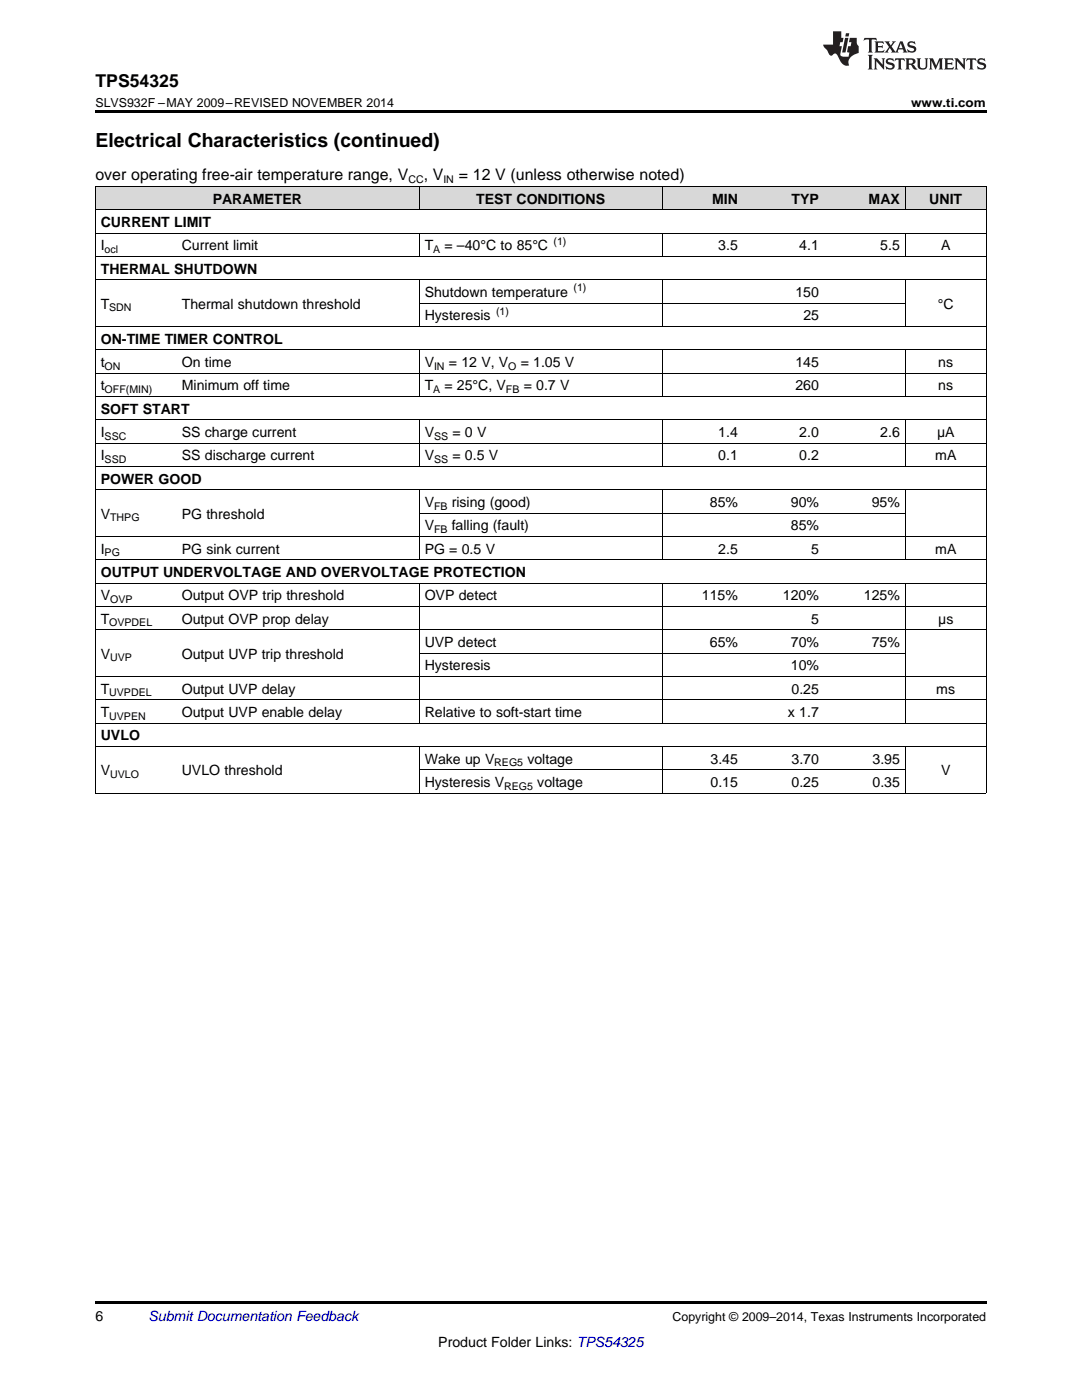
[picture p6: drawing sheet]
<svg xmlns="http://www.w3.org/2000/svg" width="216mm" height="279mm" viewBox="0 0 216 279" stroke-linecap="round" stroke-linejoin="round" font-family="sans-serif">
<defs><g id="words">
<text font-size="3.9" x="19" y="29.3">Electrical Characteristics (continued)</text>
<text font-size="3.5" x="19" y="17.3">TPS54325</text>
<g font-size="3.2">
<text x="19" y="36">over operating free-air temperature range, V</text>
<text x="84.5" y="36">, V</text>
<text x="91.5" y="36">= 12 V (unless otherwise noted)</text>
</g>
<g font-size="2.8">
<text x="42.4" y="40.6">PARAMETER</text>
<text x="95" y="40.6">TEST CONDITIONS</text>
<text x="142.1" y="40.6">MIN</text>
<text x="157.9" y="40.6">TYP</text>
<text x="173.3" y="40.6">MAX</text>
<text x="185.4" y="40.6">UNIT</text>
<text x="20.1" y="45.3">CURRENT LIMIT</text>
<text x="20.1" y="50">I</text>
<text x="36.3" y="50">Current limit</text>
<text x="84.7" y="50">T</text>
<text x="88.7" y="50">= –40°C to 85°C</text>
<text x="143.3" y="50">3.5</text>
<text x="159.5" y="50">4.1</text>
<text x="175.6" y="50">5.5</text>
<text x="187.8" y="50">A</text>
<text x="20.1" y="54.6">THERMAL SHUTDOWN</text>
<text x="84.7" y="59.3">Shutdown temperature</text>
<text x="158.7" y="59.3">150</text>
<text x="20.1" y="61.6">T</text>
<text x="36.3" y="61.6">Thermal shutdown threshold</text>
<text x="84.7" y="63.9">Hysteresis</text>
<text x="160.3" y="63.9">25</text>
<text x="187.1" y="61.6">°C</text>
<text x="20.1" y="68.6">ON-TIME TIMER CONTROL</text>
<text x="20.1" y="73.2">t</text>
<text x="20.1" y="77.9">t</text>
<text x="36.3" y="73.2">On time</text>
<text x="36.3" y="77.9">Minimum off time</text>
<text x="84.7" y="73.2">V</text>
<text x="84.7" y="77.9">T</text>
<text x="88.7" y="77.9">= 25°C, V</text>
<text x="89.6" y="73.2">= 12 V, V</text>
<text x="103.9" y="73.2">= 1.05 V</text>
<text x="104.5" y="77.9">= 0.7 V</text>
<text x="158.7" y="73.2">145</text>
<text x="158.7" y="77.9">260</text>
<text x="187.2" y="73.2">ns</text>
<text x="187.2" y="77.9">ns</text>
<text x="20.1" y="82.5">SOFT START</text>
<text x="20.1" y="87.2">I</text>
<text x="36.3" y="87.2">SS charge current</text>
<text x="84.7" y="87.2">V</text>
<text x="90.3" y="87.2">= 0 V</text>
<text x="143.3" y="87.2">1.4</text>
<text x="159.5" y="87.2">2.0</text>
<text x="175.6" y="87.2">2.6</text>
<text x="187" y="87.2">μA</text>
<text x="20.1" y="91.9">I</text>
<text x="36.3" y="91.9">SS discharge current</text>
<text x="84.7" y="91.9">V</text>
<text x="90.3" y="91.9">= 0.5 V</text>
<text x="143.3" y="91.9">0.1</text>
<text x="159.5" y="91.9">0.2</text>
<text x="186.6" y="91.9">mA</text>
<text x="20.1" y="96.5">POWER GOOD</text>
<text x="84.7" y="101.2">V</text>
<text x="90.1" y="101.2">rising (good)</text>
<text x="141.6" y="101.2">85%</text>
<text x="157.8" y="101.2">90%</text>
<text x="174" y="101.2">95%</text>
<text x="20.1" y="103.5">V</text>
<text x="36.3" y="103.5">PG threshold</text>
<text x="84.7" y="105.8">V</text>
<text x="90.1" y="105.8">falling (fault)</text>
<text x="157.8" y="105.8">85%</text>
<text x="20.1" y="110.5">I</text>
<text x="36.3" y="110.5">PG sink current</text>
<text x="84.7" y="110.5">PG = 0.5 V</text>
<text x="143.3" y="110.5">2.5</text>
<text x="161.9" y="110.5">5</text>
<text x="186.6" y="110.5">mA</text>
<text x="20.1" y="115.1">OUTPUT UNDERVOLTAGE AND OVERVOLTAGE PROTECTION</text>
<text x="20.1" y="119.8">V</text>
<text x="36.3" y="119.8">Output OVP trip threshold</text>
<text x="84.7" y="119.8">OVP detect</text>
<text x="140.1" y="119.8">115%</text>
<text x="156.2" y="119.8">120%</text>
<text x="172.4" y="119.8">125%</text>
<text x="20.1" y="124.5">T</text>
<text x="36.3" y="124.5">Output OVP prop delay</text>
<text x="161.9" y="124.5">5</text>
<text x="187.2" y="124.5">μs</text>
<text x="20.1" y="131.4">V</text>
<text x="36.3" y="131.4">Output UVP trip threshold</text>
<text x="84.7" y="129.1">UVP detect</text>
<text x="141.6" y="129.1">65%</text>
<text x="157.8" y="129.1">70%</text>
<text x="174" y="129.1">75%</text>
<text x="84.7" y="133.8">Hysteresis</text>
<text x="157.8" y="133.8">10%</text>
<text x="20.1" y="138.4">T</text>
<text x="20.1" y="143.1">T</text>
<text x="36.3" y="138.4">Output UVP delay</text>
<text x="36.3" y="143.1">Output UVP enable delay</text>
<text x="84.7" y="143.1">Relative to soft-start time</text>
<text x="157.2" y="143.1">x 1.7</text>
<text x="157.9" y="138.4">0.25</text>
<text x="186.8" y="138.4">ms</text>
<text x="20.1" y="147.7">UVLO</text>
<text x="20.1" y="154.7">V</text>
<text x="36.3" y="154.7">UVLO threshold</text>
<text x="84.7" y="152.4">Wake up V</text>
<text x="105.2" y="152.4">voltage</text>
<text x="141.8" y="152.4">3.45</text>
<text x="157.9" y="152.4">3.70</text>
<text x="174.1" y="152.4">3.95</text>
<text x="187.8" y="154.7">V</text>
<text x="84.7" y="157.1">Hysteresis V</text>
<text x="107.2" y="157.1">voltage</text>
<text x="141.8" y="157.1">0.15</text>
<text x="157.9" y="157.1">0.25</text>
<text x="174.1" y="157.1">0.35</text>
<text x="19" y="263.6">6</text>
<text x="87.5" y="268.9">Product Folder Links: TPS54325</text>
</g>
<text font-size="2.8" fill="#0000c8" x="29.6" y="263.6">Submit Documentation Feedback</text>
<g font-size="2.5">
<text x="19" y="21.4">SLVS932F –MAY 2009–REVISED NOVEMBER 2014</text>
<text x="181.8" y="21.4">www.ti.com</text>
<text x="134.2" y="263.6">Copyright © 2009–2014, Texas Instruments Incorporated</text>
</g>
<g font-size="2.1">
<text x="81.5" y="36.6">CC</text>
<text x="88.5" y="36.6">IN</text>
<text x="20.9" y="50.5">ocl</text>
<text x="86.4" y="50.5">A</text>
<text x="110.5" y="48.8">(1)</text>
<text x="114.4" y="58.1">(1)</text>
<text x="21.8" y="62.2">SDN</text>
<text x="99" y="62.8">(1)</text>
<text x="20.9" y="73.8">ON</text>
<text x="86.6" y="73.8">IN</text>
<text x="101.4" y="73.8">O</text>
<text x="20.9" y="78.5">OFF(MIN)</text>
<text x="86.4" y="78.5">A</text>
<text x="101" y="78.5">FB</text>
<text x="20.9" y="87.8">SSC</text>
<text x="86.6" y="87.8">SS</text>
<text x="20.9" y="92.4">SSD</text>
<text x="86.6" y="92.4">SS</text>
<text x="86.6" y="101.7">FB</text>
<text x="22" y="104.1">THPG</text>
<text x="86.6" y="106.4">FB</text>
<text x="20.9" y="111.1">PG</text>
<text x="21.8" y="125">OVPDEL</text>
<text x="22" y="120.4">OVP</text>
<text x="22" y="132">UVP</text>
<text x="21.8" y="139">UVPDEL</text>
<text x="21.8" y="143.7">UVPEN</text>
<text x="22" y="155.3">UVLO</text>
<text x="98.6" y="153">REG5</text>
<text x="100.6" y="157.6">REG5</text>
</g>
</g></defs>
<g fill="#d8d8d8">
<path d="M19 37.3h16.2v4.6h-16.2z"/>
<path d="M35.2 37.3h48.5v4.6h-48.5z"/>
<path d="M83.7 37.3h48.5v4.6h-48.5z"/>
<path d="M132.2 37.3h16.1v4.6h-16.1z"/>
<path d="M148.3 37.3h16.2v4.6h-16.2z"/>
<path d="M164.5 37.3h16.2v4.6h-16.2z"/>
<path d="M180.7 37.3h16.1v4.6h-16.1z"/>
</g>
<path d="M19 22h177.8v.5h-177.8zM19 259.7h177.8v.5h-177.8z" fill="#000"/>
<g fill="none" stroke="#000" stroke-width=".2">
<path d="M19 37.2h177.8M19.1 37.2v121.1M83.6 37.2v4.7M132.1 37.2v4.7M180.6 37.2v4.7M196.8 37.2v121.1M19 55.8h177.8M19 51.2h177.8M19 46.5h177.8M19 41.9h177.8M83.6 46.6v4.6M83.6 55.9v9.3"/>
<path d="M132.1 46.6v4.6M132.1 55.9v9.3M180.6 46.6v4.6M180.6 55.9v9.3M19 79.1h177.8M19 74.5h177.8M19 69.8h177.8M19 65.1h177.8M83.6 69.8v9.4M83.7 60.5h97M132.1 69.8v9.4M180.6 69.8v9.4"/>
<path d="M19 97.7h177.8M19 93.1h177.8M19 88.4h177.8M19 83.8h177.8M83.6 83.8v9.3M83.6 97.8v14M132.1 83.8v9.3M132.1 97.8v14M180.6 83.8v9.3M180.6 97.8v14M19 116.4h177.8M19 111.7h177.8"/>
<path d="M19 107.1h177.8M83.6 116.4v28M83.7 102.4h97M132.1 116.4v28M180.6 116.4v28M19 139.6h177.8M19 135h177.8M19 125.7h177.8M19 121h177.8M83.7 130.3h97M19 158.3h177.8M19 149h177.8"/>
<path d="M19 144.3h177.8M83.6 149v9.3M83.7 153.6h97M132.1 149v9.3M180.6 149v9.3"/>
</g>
<g fill="#231f20">
<path d="M172.5 7.6l-.1 .5 .4-.2h.6v.1v2.1l-.2 .4h.9l-.2-.4v-2.1l.1-.1h.5l.5 .2-.2-.5zM174.5 8.3l.2 .3v1.5l-.2 .4h1.8l.2-.6a1.04 1.04 0 0 1-1.3 .2v-.7h.6l.3 .2v-.6l-.3 .2h-.6v-.6l.8-.1 .4 .3-.2-.5zM176.5 8.3l.9 1.1-.9 1.1h.8l-.2-.2 .4-.7 .5 .7-.2 .2h1.5l-.2-.2 .2-.4h.9l.1 .4-.2 .2h1l-.3-.3-.7-1.9h-.5l-.9 2-.8-1 .9-1h-.8l.1 .3-.4 .5-.3-.6 .1-.2zM179.7 8.6l.4 1h-.7zM181.3 8.4a.63 .63 0 0 0-.2 .7 .63 .63 0 0 0 .6 .4l.6 .2 .1 .2a.75 .75 0 0 1-.7 .4 .75 .75 0 0 1-.6-.5l.1 .7 .1-.1a1.11 1.11 0 0 0 1.5-.6 1.13 1.13 0 0 0-1.2-.8l-.1-.4a1.04 1.04 0 0 1 1.2 .2l-.2-.5-.2 .1-.4-.2zM173.2 10.9l.2 .4v2.2l-.2 .4h1l-.3-.4v-2.2l.3-.4zM174.3 11.6l.3 .4v1.5l-.3 .4h.8l-.2-.4v-1.3l1.5 1.7v-1.9l.2-.4h-.7l.2 .4v.9l-1.1-1.3zM177 11.8a.62 .62 0 0 0-.2 .7 .62 .62 0 0 0 .6 .4l.6 .1 .1 .3a.76 .76 0 0 1-.7 .3 .76 .76 0 0 1-.7-.4l.2 .7 .1-.1a1.11 1.11 0 0 0 1.5-.6 1.13 1.13 0 0 0-1.2-.8l-.1-.4a1.04 1.04 0 0 1 1.2 .2l-.2-.6-.2 .1-.5-.1zM178.7 11.6l-.2 .6a.61 .61 0 0 1 .8-.3v1.6l-.2 .4h.9l-.2-.4v-1.6a.63 .63 0 0 1 .7 .3l-.1-.6zM180.6 11.6l.3 .4v1.5l-.3 .4h1l-.2-.2-.1-.8 .6 .2a.76 .76 0 0 0 1.2 .7l-1-1a.58 .58 0 0 0 .6-.5 .58 .58 0 0 0-.5-.6zM181.4 11.9h.1a.45 .45 0 0 1 .5 .1 .45 .45 0 0 1 .1 .5l-.8 .2zM182.9 11.6l.2 .2a2.17 2.17 0 0 0 .3 1.9 .99 .99 0 0 0 1.6-.6v-1.1l.2-.4h-.7l.2 .2a1.92 1.92 0 0 1-.2 1.8 .6 .6 0 0 1-.9-.5v-1.1l.2-.4zM185.4 11.6l.2 .4v1.5l-.2 .4h.7l-.2-.4v-1.4l.8 1.8 .8-1.8v1.4l-.2 .4h.9l-.2-.4v-1.5l.2-.4h-.8l-.6 1.5-.6-1.5zM188.4 11.6l.2 .4v1.5l-.2 .4h1.8l.1-.6a1.04 1.04 0 0 1-1.2 .1v-.6h.5l.4 .2v-.6l-.4 .2h-.5v-.7h.8l.3 .3-.1-.6zM190.5 11.6l.2 .4v1.5l-.2 .4h.7l-.2-.4v-1.3l1.5 1.7v-1.9l.2-.4h-.7l.2 .4v.9l-1.1-1.3zM192.9 11.6l-.1 .6a.61 .61 0 0 1 .7-.3l.1 1.6-.3 .4h1l-.3-.4 .1-1.6a.63 .63 0 0 1 .7 .3l-.1-.6zM195.2 11.8a.62 .62 0 0 0-.2 .7 .62 .62 0 0 0 .6 .4l.6 .1 .1 .3a.76 .76 0 0 1-.7 .3 .76 .76 0 0 1-.6-.4l.1 .7 .1-.1a1.11 1.11 0 0 0 1.6-.6 1.13 1.13 0 0 0-1.3-.8l-.1-.4a1.04 1.04 0 0 1 1.2 .2l-.1-.6-.2 .1-.5-.1z"/>
<path d="M166.2 6.3v2.6h-1.9v.4l.8 .9a.91 .91 0 0 0 1 .8 .56 .56 0 0 1 .5-.3 .56 .56 0 0 1 .5 .3l.4 .8a1.53 1.53 0 0 0 1.9 1.2 1.54 1.54 0 0 1 1-2.1l.9-.3v-1.4a1.52 1.52 0 0 1-.4-1.6h-1.3l-.2 .8h.5l-.2 .8h-.5l-.1 1v.2l.4 .1-.2 .8a1.93 1.93 0 0 1-1.6-.3l.3-1.8h-.5l.2-.8h.4l.2-.8h-.4v-1.3zM168.6 7.6l-.6 2.9h.7l.6-2.9zM168.8 6.6l-.1 .7h.6l.2-.7z"/>
</g>
<use href="#words"/>
</svg>
